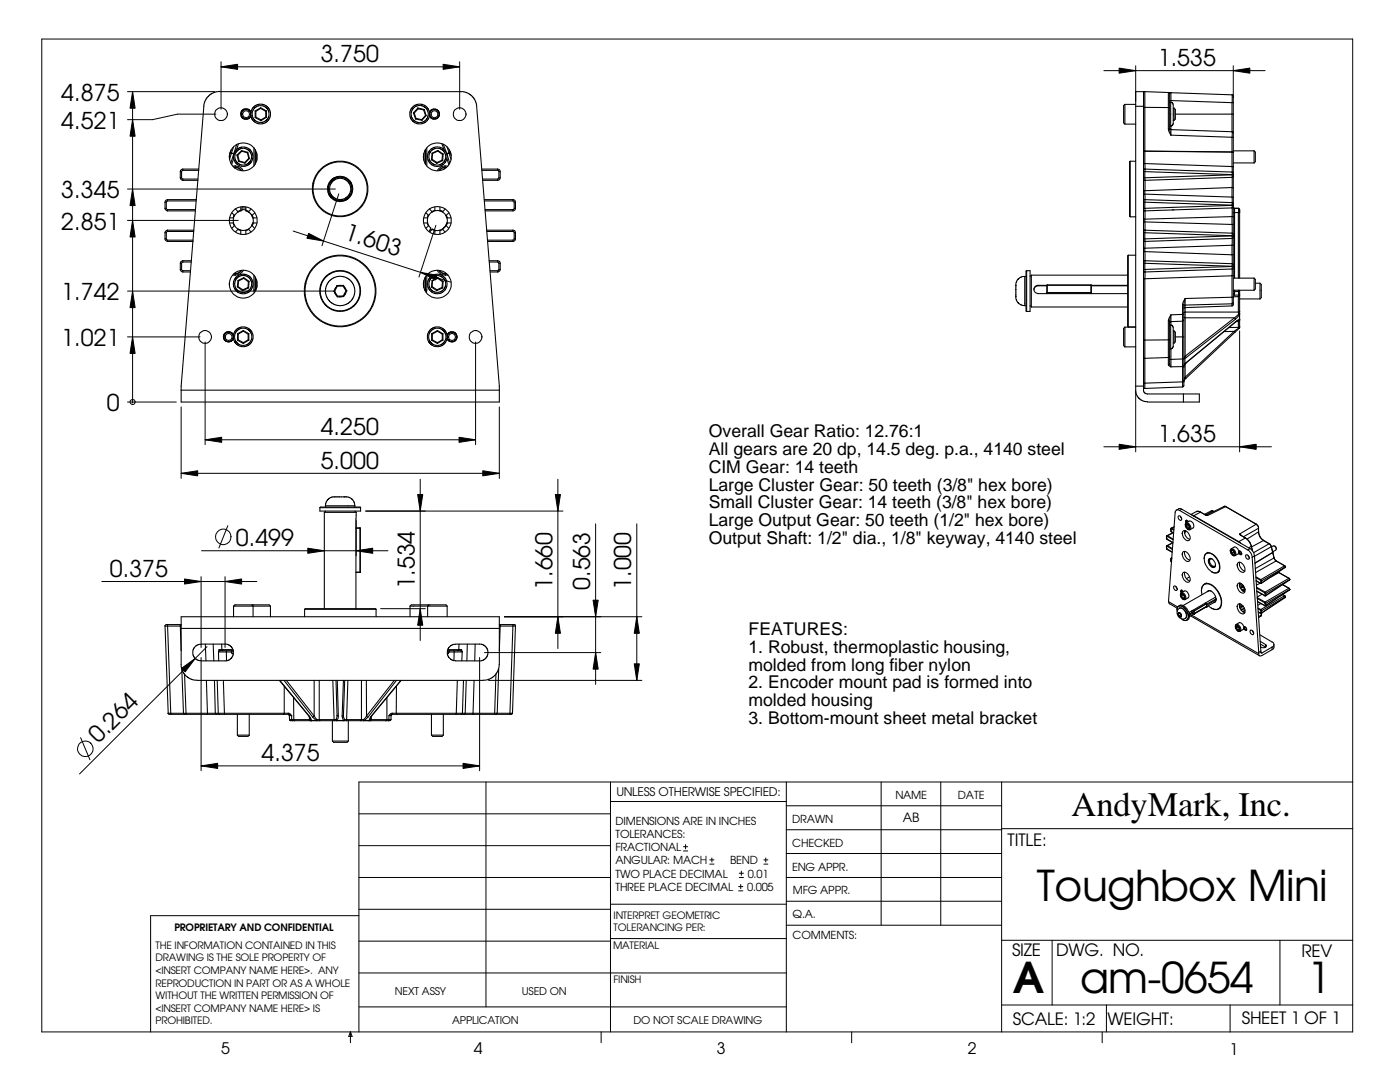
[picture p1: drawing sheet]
<svg xmlns="http://www.w3.org/2000/svg" width="279mm" height="216mm" viewBox="0 0 279 216" stroke-linecap="round" stroke-linejoin="round" font-family="sans-serif">
<defs><g id="words">
<g font-size="8.5">
<text x="206.9" y="179.8">Toughbox Mini</text>
<text x="202.1" y="198.2">A</text>
<text x="215.6" y="198.1">am-0654</text>
<text x="260.9" y="198.1">1</text>
</g>
<text font-size="6.9" x="213.9" y="162.9">AndyMark, Inc.</text>
<g font-size="4.6">
<text x="64" y="12.4">3.750</text>
<text x="231.1" y="13.2">1.535</text>
<text x="12.2" y="20.2">4.875</text>
<text x="12.2" y="25.7">4.521</text>
<text x="12.2" y="39.6">3.345</text>
<text x="12.2" y="45.8">2.851</text>
<text x="68.5" y="47.8" transform="rotate(18 68.5 47.8)">1.603</text>
<text x="12.2" y="59.9">1.742</text>
<text x="12.2" y="69.1">1.021</text>
<text x="21.3" y="82">0</text>
<text x="64" y="86.8">4.250</text>
<text x="231.1" y="88.2">1.635</text>
<text x="64" y="93.5">5.000</text>
<text x="47.1" y="109">0.499</text>
<text x="21.9" y="115.1">0.375</text>
<text x="82.8" y="117.5" transform="rotate(-90 82.8 117.5)">1.534</text>
<text x="110.2" y="117.7" transform="rotate(-90 110.2 117.7)">1.660</text>
<text x="117.8" y="117.7" transform="rotate(-90 117.8 117.7)">0.563</text>
<text x="126" y="117.7" transform="rotate(-90 126 117.7)">1.000</text>
<text x="19.7" y="148.5" transform="rotate(-45 19.7 148.5)">0.264</text>
<text x="52.2" y="151.9">4.375</text>
</g>
<g font-size="3.5">
<text x="141.4" y="87.3">Overall Gear Ratio: 12.76:1</text>
<text x="141.4" y="90.8">All gears are 20 dp, 14.5 deg. p.a., 4140 steel</text>
<text x="141.4" y="94.4">CIM Gear: 14 teeth</text>
<text x="141.4" y="97.9">Large Cluster Gear: 50 teeth (3/8&quot; hex bore)</text>
<text x="141.4" y="101.4">Small Cluster Gear: 14 teeth (3/8&quot; hex bore)</text>
<text x="141.4" y="104.9">Large Output Gear: 50 teeth (1/2&quot; hex bore)</text>
<text x="141.4" y="108.5">Output Shaft: 1/2&quot; dia., 1/8&quot; keyway, 4140 steel</text>
<text x="149.4" y="126.7">FEATURES:</text>
<text x="149.4" y="130.3">1. Robust, thermoplastic housing,</text>
<text x="149.4" y="133.8">molded from long fiber nylon</text>
<text x="149.4" y="137.3">2. Encoder mount pad is formed into</text>
<text x="149.4" y="140.9">molded housing</text>
<text x="149.4" y="144.4">3. Bottom-mount sheet metal bracket</text>
</g>
<g font-size="3.4">
<text x="201.1" y="168.8">TITLE:</text>
<text x="202" y="190.8">SIZE</text>
<text x="210.8" y="190.8">DWG. NO.</text>
<text x="259.8" y="191">REV</text>
<text x="202.1" y="204.4">SCALE: 1:2</text>
<text x="221" y="204.5">WEIGHT:</text>
<text x="247.8" y="204.4">SHEET 1 OF 1</text>
</g>
<g font-size="3.2">
<text x="44.2" y="210.4">5</text>
<text x="94.6" y="210.3">4</text>
<text x="143" y="210.4">3</text>
<text x="193.2" y="210.4">2</text>
<text x="245.4" y="210.6">1</text>
</g>
<text font-size="2.5" x="180.2" y="164">AB</text>
<text font-size="2.4" x="123" y="158.9">UNLESS OTHERWISE SPECIFIED:</text>
<g font-size="2.2">
<text x="178.7" y="159.4">NAME</text>
<text x="191.2" y="159.4">DATE</text>
<text x="122.8" y="164.5">DIMENSIONS ARE IN INCHES</text>
<text x="122.8" y="167.2">TOLERANCES:</text>
<text x="158.1" y="164.2">DRAWN</text>
<text x="122.8" y="169.8">FRACTIONAL</text>
<text x="122.8" y="172.5">ANGULAR: MACH</text>
<text x="145.7" y="172.5">BEND</text>
<text x="158.1" y="173.7">ENG APPR.</text>
<text x="158.1" y="169.1">CHECKED</text>
<text x="122.8" y="177.8">THREE PLACE DECIMAL</text>
<text x="122.8" y="175.1">TWO PLACE DECIMAL</text>
<text x="149.1" y="177.8">0.005</text>
<text x="149.2" y="175.1">0.01</text>
<text x="158.2" y="178.5">MFG APPR.</text>
<text x="158.2" y="183.2">Q.A.</text>
<text x="158.2" y="187.4">COMMENTS:</text>
</g>
<g font-size="2.1">
<text x="78.8" y="198.5">NEXT ASSY</text>
<text x="104.1" y="198.5">USED ON</text>
<text x="90.2" y="204.3">APPLICATION</text>
<text x="126.4" y="204.3">DO NOT SCALE DRAWING</text>
</g>
<g font-size="2">
<text x="34.8" y="185.7">PROPRIETARY AND CONFIDENTIAL</text>
<text x="122.5" y="185.8">TOLERANCING PER:</text>
<text x="122.5" y="183.3">INTERPRET GEOMETRIC</text>
<text x="31" y="189.3">THE INFORMATION CONTAINED IN THIS</text>
<text x="31" y="191.8">DRAWING IS THE SOLE PROPERTY OF</text>
<text x="122.3" y="189.4">MATERIAL</text>
<text x="31" y="194.3">&lt;INSERT COMPANY NAME HERE&gt;. ANY</text>
<text x="31" y="196.8">REPRODUCTION IN PART OR AS A WHOLE</text>
<text x="122.4" y="196.2">FINISH</text>
<text x="31" y="199.3">WITHOUT THE WRITTEN PERMISSION OF</text>
<text x="31" y="201.9">&lt;INSERT COMPANY NAME HERE&gt; IS</text>
<text x="31" y="204.4">PROHIBITED.</text>
</g>
</g></defs>
<g fill="none" stroke="#000" stroke-width=".2">
<path d="M8.3 7.8h261.7v198.1h-261.7zM25.4 18.3h17.4M26.5 18.3l.5 3.3h-1zM26.5 18.3v61.9M44.1 13.3l3.3-.5v1zM44.1 13.3h47.6M44.1 12.3v9.5M88.4 12.8l3.3 .5-3.3 .5zM91.7 12.3v9.5M220.3 14.1h32.2M223.4 13.6l3.3 .5-3.3 .5zM226.7 13.1v7.1"/>
<path d="M246.1 14.1l3.3-.5v1zM246.1 13.1v6.4M25.4 37.7h41.5M26.5 37.7l.5 3.3h-1zM26.5 23.9l.5 3.3h-1zM43.1 22.8h-7.7l-5 1.1h-5M67.6 38.7l-3.3 10.3M25.4 58.1h41.5M25.4 44h22.1M26.5 58.1l.5 3.3h-1zM26.5 44l.5 3.3h-1zM58.5 46.1l31.5 10.2"/>
<path d="M61.6 46.6l3 1.5-3.3-.6zM83.9 54.4l3.3 .5-.3 .9zM87 45l-3.4 10.3M25.4 67.2h14.5M26.5 67.2l.5 3.3h-1zM40.9 68.2v20.5M94.9 68.2v20.5M226.7 78v12.2M247.4 66v24.2M25.4 80.2h9.8M26.5 80.2h.1M36.2 94.4l3.3-.5v1.1z"/>
<path d="M36.2 94.4h63.5M36.2 81.2v14.3M40.9 87.8l3.3-.6v1.1zM40.9 87.8h54M83.4 98.7h1l-.5 3.3zM83.9 95.6v32.2M91.6 87.2l3.3 .6-3.3 .5zM96.4 93.9l3.3 .5-3.3 .6zM99.7 81.2v14.3M110.8 98.7h1l-.5 3.3zM111.3 95.6v33.8M220.3 89.2h33.4"/>
<path d="M223.4 88.6l3.3 .6-3.3 .5zM247.4 89.2l3.3-.6v1.1zM20.3 116h31M36.8 115.5l3.3 .5-3.3 .5zM40.1 115.1v14.1M40.2 109.9h37.2M44.9 116l3.3-.5v1zM44.9 115.1v14.1M45.5 104.9l-1.8 4.4M61.4 109.4l3.3 .5-3.3 .5zM71.1 109.9l3.3-.5v1zM71.1 103.8v7.1"/>
<path d="M73 102h39.4M118.4 119.8h1l-.5 3.3zM118.9 104.5v32.1M127.1 104.5v31.3M36.2 133.3l2.7-1.9-1.9 2.7zM40.1 131.2v22.6M41.3 129l-25.4 25.4M75.9 121.5h9M83.9 121.5l.5 3.3h-1zM95.7 131.2v22.6M96.7 130.2h23.2M97.5 135.8h30.6"/>
<path d="M100.7 123.1h27.4M111.3 123.1l.5 3.3h-1zM118.9 130.2l.5 3.3h-1zM126.6 132.5h1l-.5 3.3zM127.1 123.1l.5 3.3h-1zM16.1 147.2l1.8 4.4M40.1 152.8l3.3-.5v1zM40.1 152.8h55.6M92.4 152.3l3.3 .5-3.3 .5zM97 156v44.9M121.8 156v49.9M121.8 159.9h35.1"/>
<path d="M156.9 156v49.9M175.9 156v28.6M187.7 156v28.6M199.9 156v49.9M270 156h-198.4v49.9M71.6 175.1h50.2M71.6 168.7h50.2M71.6 162.4h50.2M136.4 169.8h.8M136.4 169h.8M136.8 168.5v.9M141.6 172.4h.9"/>
<path d="M141.6 171.6h.9M142.1 171.2v.8M147.4 177.8h.9M147.4 176.9h.9M147.5 175.1h.9M147.5 174.2h.9M147.8 176.5v.8M148 173.8v.9M152.4 172.4h.8M152.4 171.6h.8M152.8 171.2v.8M156.9 170.3h43"/>
<path d="M156.9 165.6h43M156.9 160.8h43M156.9 175.1h43M156.9 179.8h43M199.9 165.4h70.1M71.6 194.1h85.3M71.6 187.8h50.2M71.6 181.4h50.2M71.6 182.7h-41.5v23.2M121.8 187.3h35.1M121.8 180.4h35.1M156.9 184.6h43"/>
<path d="M199.9 187.6h70.1M210 187.6v12.9M255.4 187.6v12.9M69.9 205.9v2.2M69.9 205.9l.4 .9h-.7zM71.6 200.9h85.3M120 205.9v2.2M170 205.9v2.2M199.9 200.5h70.1M220 205.9v2.2M220.8 200.5v5.4M245.5 200.5v5.4"/>
<circle cx="26.5" cy="80.2" r=".49"/>
<circle cx="44.6" cy="107.1" r="1.55"/>
<circle cx="17" cy="149.4" r="1.56"/>
</g>
<g fill="none" stroke="#000" stroke-width=".21">
<path d="M43.9 18.3h48.6l1 .3 .7 .6 .7 .9 .2 1.1M43.9 18.2l-1.2 .3-1 .5-.6 .8-.4 1.1-4.5 56.1v3.2h63.5v-3.2l-4.6-55.8M228.5 18.3l-.3 .1v.1M228.5 18.3v14.3M228.5 18.3l4.7 .2M233.2 18.5l.2 .2v7.1M233.2 18.5h.5M233.2 18.5v7.2M233.7 18.5v1.9M233.7 18.5l12.2 .4M233.7 18.5l-.2 .2M245.9 18.9v1.6"/>
<path d="M245.9 18.9l.2 .3v15.4M33.4 39.8v.3M33.4 39.8a.5 .5 0 0 0-.5 .5M33.4 39.8h5.8M36 35.5l.2 .3 .3 .2M36 34.2v1.3M36 34.2h.2M36 35.5h.2M36.2 35.5l.3 .2M36.2 34.2v1.3M36.5 35.7v.3M36.5 33.7v.3"/>
<path d="M36.5 34l-.3 .2M36.5 33.7a.5 .5 0 0 0-.5 .5M36.5 33.7h3.2M36.5 36h3M36.5 35.7h3M36.5 34h3.2M45.9 30.5l.3 .1M45.9 30.5l-.1 .5M45.9 30.5h.1M46 30.5h.2M46.1 29.9l-.1 .6M46.2 30.5v.1"/>
<path d="M46.2 30.6l-.4 1.2M46.2 30.5l.5 .2M46.2 30.6l.5 .1M46.6 29.3l-.4 1.2M46.6 31.7l-.4 1.2M46.7 30.7h.1M46.9 33.4a1.55 1.55 0 0 1 1.2 .6M46.9 33.4h-.1M46.9 33.4h.1M46.9 33.4v.3M46.9 33.1l.8 .1 .6 .4 .2 .4M46.9 33.1h-.4"/>
<path d="M46.9 33.4a1.46 1.46 0 0 1 1.3 .6M46.9 33.1v.3M46.9 33.4h-.2M47.2 28.8l-1.1 3.8M47.3 30.9l.2 .1M47.3 30.9l.3 1.3M47.5 31l.3 1.1M47.6 28.7l-.4 1.2M47.6 32.2l1.3 .4M47.8 32.1l-.2 .1M47.8 32.1l1.1 .3M48 29.7l.8-.1 .7 .3 .4 .4 .3 .7v.5l-.3 .8-.4 .3-.7 .3h-.5l-.8-.3-.3-.3-.3-.8v-.5l.3-.7 .3-.4 .6-.2"/>
<path d="M48.2 30.1l-.9 .8M48.2 30.1l.1 .1M48.2 30.1l1.2 .3M48.3 30.2l-.8 .8M48.3 30.2l1.1 .3M48.9 32.4v.2M49.4 30.5l.3 1.1M49.4 30.4l.4 1.2M49.4 30.4v.1M49.7 31.6l-.8 .8M49.7 31.6h.1M49.8 31.6l-.9 1"/>
<path d="M50.1 22.7l-.2-.5-.5-.4h-.7l-.4 .4a1.04 1.04 0 0 0 0 1.1l.2 .3a1.04 1.04 0 0 0 1.2 0l.2-.3 .1-.4M50.1 22.5l-.3-.6-.4-.2-.9 .1-.5 .7 .2 .8 .6 .5 .9-.1 .4-.6M50.3 23.7l.5 .6 .6 .3 .9 .1 .7-.2 .6-.5 .3-.6 .1-1-.2-.6-.6-.6-.5-.3-1-.1-.6 .2-.7 .5-.3 .6-.1 1 .3 .7M50.7 29.5v3.6M50.9 22.1v1.4M50.9 29.8v3M50.9 22.1l.2 .1M50.9 23.5l1.2 .6M51 30v2.6M51.1 23.4l-.2 .1M51.1 23.4l1 .5M51.1 22.2v1.2"/>
<path d="M51.2 30.6v1.4M52 21.6l-.9 .6M52 21.5l-1.1 .6M52 21.5v.1M52 21.5l1.2 .6M52 21.6l1 .6M52.1 23.9v.2M53 23.4h.2M53 22.2v1.2M53 23.4l-.9 .5M53.2 22.1v1.3M53.2 22.1l-.2 .1"/>
<path d="M53.2 23.4l-1.1 .7M62.5 36.5l-.1 1.8 .3 1.4 .4 .9 .5 .6 1.1 1 1.9 .9 1.9 .1 1.4-.3 .8-.4 .7-.5 1-1.1 .9-1.9 .1-1.9-.3-1.4-.5-.9-.4-.6-1.1-1.1-1.9-.8-.7-.1-1.9 .1-1.1 .4-.9 .5-1 .9-.5 .7-.6 1.8M65.4 37.2v.7l.3 1.1 .7 .8 1 .4 1.2-.1 .7-.3 .8-.9 .3-.7-.1-1.2-.3-.7-.9-.8-.7-.3-1.2 .1-.7 .3-.8 .9-.3 .7M68.8 35.8l.7 .5 .3 .6 .2 .7-.2 .9-.6 .9-.5 .3-.7 .1-.9-.1-.6-.3-.6-.9-.2-.7 .2-.9 .4-.6 .8-.6 .9-.1 .8 .2M82.5 24.2l.7 .5h.9l1.1-.5 .5-1.1v-.9l-.5-.9-1.1-.5h-.9l-.9 .5-.5 .9v.9l.2 .7 .5 .5M82.5 22.5l.4 1.2M82.5 22.5l.2 .1M82.6 24l-.3-.4-.3-.6 .1-.7 .2-.5 .6-.5 .6-.3 .7 .1 .6 .2 .5 .6 .2 .6-.1 .7-.2 .5-.6 .6-.6 .2-.7-.1-.7-.4M82.7 22.6l.3 1M82.9 23.7l1.3 .3M83 23.6l-.1 .1M83 23.6l1.2 .3"/>
<path d="M83.4 21.5l1.3 .3M83.4 21.5v.2M83.4 21.5l-.9 1M83.4 21.7l1.1 .2M83.4 21.7l-.7 .9M84.2 23.9v.1M84.5 21.9l.4 1.1M84.6 30.6v1.4M84.7 21.8l-.2 .1M84.7 21.8l.3 1.3M84.8 30v2.6M84.9 29.8v3"/>
<path d="M84.9 23l.1 .1M84.9 23l-.7 .9M85 23.1l-.8 .9M85.2 29.5v3.6M85.7 22.7l.1-.3 .3-.4 .3-.2h.6l.5 .3 .2 .7M85.7 22.5l.2-.4 .3-.3h.7l.6 .3 .2 .7M86.1 31.9l1.1 .7M86.2 30.6l-.1 1.3M86.2 30.6h.1M86.2 31.8l-.1 .1M86.2 31.8l1 .6M86.3 30.6l-.1 1.2"/>
<path d="M87.2 32.4v.2M87.4 30v.1M87.4 30.1l.9 .7M87.4 30l1 .7M87.4 30.1l-1.1 .5M87.4 30l-1.2 .6M87.7 22.8l-.2 .5-.7 .4-.7-.1-.4-.7M87.7 22.8l-.2 .5-.5 .4-.9-.1-.4-.6M88.2 28.7l.4 1.1M88.2 32l-1 .4M88.2 32h.1M88.3 30.8l-.1 1.2"/>
<path d="M88.3 32l-1.1 .6M88.4 30.7l-.1 .1M88.4 30.7l-.1 1.3M88.5 28.8l.7 1.8M88.8 33.4l-.6 .2-.5 .4M88.8 33.4h.2M88.8 33.4v.3h-.2M88.8 33.4h.1M88.8 33.1h.5M88.8 33.1l-.7 .1-.6 .5-.2 .3M88.8 33.4l-.6 .1-.6 .5M88.8 33.1v.3"/>
<path d="M88.8 33.4h.3M89.1 30.6h.1M89.2 30.6v.1M89.2 30.7h.1M89.2 29.3l.4 1.2M89.2 30.7l.5 1.9M89.2 31.7l.4 1.2M89.6 30.5v.1M89.6 30.6l.4 1.2M89.6 30.5l-.4 .1M89.6 30.6l-.4 .1M89.7 29.8l.1 .6"/>
<path d="M89.8 30.4l-.2 .1M89.8 30.4l.1 .1M89.9 30.5l-.3 .1M89.9 30.5l.1 .5M96.1 33.7h3.2M96.2 34h3.1M96.3 35.7h3M96.4 36h2.9M96.6 39.8h5.8M99.3 33.7v.3M99.3 34l.3 .2M99.3 33.7a.45 .45 0 0 1 .5 .5"/>
<path d="M99.3 35.7v.3M99.6 35.5l-.3 .2M99.6 34.2h.2M99.6 35.5h.2M99.6 34.2v1.3M99.8 35.5a.5 .5 0 0 1-.5 .5M99.8 34.2v1.3M102.4 39.8v.3M102.4 39.8a.45 .45 0 0 1 .5 .5M224.5 20.8v4M224.5 20.8l-.3 .3v3.4l.3 .3M224.5 24.8h2.2"/>
<path d="M224.5 20.8h2.2M225.6 32.2v11.1M225.6 32.2l-.2 .1v10.8l.2 .2M225.6 32.2h1.1M226.7 21.2h1.5M228.2 35.5v-17.2h-1.5v60l.2 .7 .6 .6 .6 .4 .9 .1M228.2 34v-.2l.3-.1 17.4 .6M228.2 35.5v.4l.3 .1M228.2 30.2l17.7 .2zM228.2 21.5h5.2M228.2 35.8v5.8M228.2 34.2h.3"/>
<path d="M228.2 35.5h.3M228.4 33.7l.1 .5M228.4 39.8h.1M228.4 36h.1M228.5 38.7v1.1M228.5 36v2.1M228.5 32.6v1.1M228.5 35.5v.5M228.5 38.7l-.3 .1M228.5 38.1h-.3M228.5 32.6l-.3 .1M228.5 34.2v1.3"/>
<path d="M228.5 38.1v.6M228.5 34.2l17.4 .6M228.5 38.7l17.4 .6M228.5 32.6l17.4 .6M228.5 39.8v.5M233.2 25.7l.5 1.3M233.2 25.7l.2 .1M233.4 25.8l.3 1.2M233.4 25.6l.3 .2M233.4 25.2h.2M233.4 20.4h.2M233.4 20.1l12.5 .4"/>
<path d="M233.5 25.7l.2 .2M233.5 25.8h.1M233.6 25.8l.1 .1M233.6 20.4l.4 .1 .1 .4v3.8l-.1 .3-.4 .2M233.6 20.4v4.8M233.6 25.9h.1M233.7 25.2v1.8M233.7 27l12.2 .4M233.7 25.9l12.2 .4M234.1 24h.2M234.1 21.6h.2M234.3 21.6v2.4"/>
<path d="M234.3 21.6l.3 .2v1.9l-.3 .3M234.6 22.8h11.5M245.9 34.9v.4M245.9 39.3v1.1M245.9 33.2v1M245.9 26.3v1.1M245.9 34.3v.5M245.9 34.3l.2 .3M245.9 35.4v2M245.9 39.3l.2 .1M245.9 37.4l.2 .1M245.9 33.2l.2 .1"/>
<path d="M245.9 30.4h.2M245.9 30.3v.1M245.9 30.3l.2 .1M245.9 27.4h.2M245.9 26.3l.2 .2M245.9 20.5v5.8M245.9 27.4v5.8M245.9 34.8v.1M245.9 37.4v1.9M245.9 34.9l-17.4 .6M245.9 35.4l-17.4 .6M245.9 34.9h.2"/>
<path d="M245.9 34.8h.2M245.9 37.4l-17.4 .7M245.9 20.5h.2M245.9 35.3h.1M245.9 34.3h.1M245.9 35.3v.1M246.1 35.1l-.2 .3M246.1 34.9v.2M246.1 34.6v.2M246.1 32.5h4.2M246.1 30.1h4.2M246.1 34.8v.1"/>
<path d="M246.1 35.1v5.6M250.3 30.1v2.4M250.3 30.1l.2 .3v1.9l-.2 .2M32.9 47.7l.1 .2 .4 .3M32.9 41.6l.1 .2 .4 .3M32.9 40.3v1.3M32.9 46.4v1.3M32.9 41.6h.3M32.9 40.3h.3M32.9 46.4h.3M32.9 47.7h.3M33.2 47.7l.2 .2"/>
<path d="M33.2 41.6l.2 .2M33.2 40.3v1.3M33.2 46.4v1.3M33.4 45.9v.3M33.4 41.8v.3M33.4 47.9v.3M33.4 46.2l-.2 .2M33.4 40.1l-.2 .2M33.4 45.9a.5 .5 0 0 0-.5 .5M33.4 45.9h5.3M33.4 48.2h5.1M33.4 42.1h5.6"/>
<path d="M33.4 47.9h5.1M33.4 46.2h5.3M33.4 41.8h5.6M33.4 40.1h5.8M36 53.8v.2l.5 .3M36 52.5v1.3M36 52.5h.2M36 53.8h.2M36.2 53.8l.3 .2M36.2 52.5v1.3M36.5 54v.3M36.5 52v.3"/>
<path d="M36.5 52.3l-.3 .2M36.5 52a.5 .5 0 0 0-.5 .5M36.5 54h1.5M36.5 52h1.7M36.5 54.3h1.5M36.5 52.3h1.7M45.8 44.5h.8M46.3 42.5l.5 .5M46.4 54.9h.5M46.5 44.5l.3 .5M46.6 43.5v1.1l.2 .4M46.7 54.7h.2"/>
<path d="M46.7 42.9l-.1 .6M46.8 45l.7 .7 .5 .2M46.8 45l-.5 .6M46.9 54.5v.1M46.9 54.6v.1M46.9 54.7v.2M46.9 41.7l.6 .5M47.4 57.2l1 .8M47.5 45.8l.5 .2M47.5 42.3l-.7 .7-.2 .5h-.8M47.5 56h.1M47.5 56l-.1 1.2"/>
<path d="M47.5 57.2h-.1M47.5 57.2l1 .6M47.5 45.7l-.5 .6M47.6 56l-.1 1.2M48 42l-.5 .2M48 45.9h1M48 41.3v.8M48 45.9v.8M48.1 54a1.41 1.41 0 0 1-1.2 .6M48.2 54a1.46 1.46 0 0 1-1.3 .7M48.3 41.8l.8 .1M48.5 57.8l-.1 .2"/>
<path d="M48.6 53.9l-.1 .2a1.79 1.79 0 0 1-1.6 .8M48.6 55l.6 .1 .7 .5 .3 .7v.5l-.2 .8-.4 .4-.7 .3-.5 .1-.8-.3-.4-.4-.3-.6-.1-.5 .3-.8 .4-.5 .6-.3h.6M48.6 55.4l-1.1 .6M48.6 55.4v.1M48.6 55.5l-1 .5M48.6 55.5l1 .7M48.6 55.4l1.1 .7M49.1 42l.5 .2M49.1 41.3v.8l.4 .2M49.1 41.5l-.8-.1v.6h-.2M49.1 45.9v.9M49.5 57.4l-1 .4"/>
<path d="M49.5 57.4h.1M49.6 45.7l-.5 .2M49.6 45.7v.1M49.6 56.2l-.1 1.2M49.6 45.8l-.5 .2M49.6 45.8l.5 .5M49.6 57.4l-1.2 .6M49.7 56.1l-.1 .1M49.7 56.1l-.1 1.3M50.1 41.7l-.5 .6 .6 .7M50.2 45l-.6 .7M50.2 45h.1"/>
<path d="M50.3 43l.2 .5M50.3 43l.1 .5h.9M50.3 45l.5 .6M50.5 43.5v1M50.5 44.5l-.2 .5M50.7 57.9v.5M50.7 54.9v3M50.8 42.5l-.5 .5M50.9 55.2v2.8M51 57.8v.2M51 55.4v2.4M51 57.8h.1"/>
<path d="M51 57.8l-.3 .1M51.2 56v1.4M51.3 44.5h-.9l-.2 .5M66.6 58.1l.2 .4M66.6 58.1h.2M66.8 58.1l.6 1M66.8 57.8l-.2 .3M66.8 58.5l.3 .3M66.8 58.5l.5 .7M67.1 57.4l-.3 .4M67.2 57h.9M67.2 57l-.1 .4"/>
<path d="M67.2 57l.1 .1M67.3 59.2h.4M67.3 57.1l-.5 1M67.4 59.1l-.1 .1M67.6 57h.5M68.2 59.2h-.5M68.2 59.2h.4M68.5 57.1l.5 .9M68.5 57.1h-1.2M68.5 59.1l.1 .1M68.5 59.1h-1.1M68.5 56.9l-.4 .1"/>
<path d="M68.5 56.9l.2 .4M68.5 56.9v.2M68.7 57.3l.3 .4M68.8 58.8l-.2 .4M69 58.4l-.2 .4M69 57.7l.2 .3M69 58h.2M69 58l-.5 1.1M69.2 58l-.2 .4M84.6 56v1.4M84.6 44.5h.7M84.6 43.5h.7"/>
<path d="M84.7 57.8l.2 .1M84.8 55.4v2.6M84.9 55.2v2.7M84.9 57.9v.1M84.9 57.9h.3M85 42.5l.6 .5M85.2 57.9l-.1 .5M85.2 54.9v3M85.3 44.5l.2 .5M85.3 43.5v1.1l.3 .4-.6 .6M85.5 42.9l-.2 .6M85.5 43l-.2 .5"/>
<path d="M85.6 45l.4 .5-.3 .5 .2 .1M85.7 41.7l.5 .5M85.9 45.7l.2 .2M86.1 57.3l1.1 .7M86.2 45.8l.6 .2M86.2 45.7l.6 .2v.8M86.2 42.2l.1 .1M86.2 56h.1M86.2 56l-.1 1.3M86.2 57.2l-.1 .1M86.2 57.2l1 .6M86.3 42.3l-.7 .7"/>
<path d="M86.3 45.7l-.6 .6M86.3 56l-.1 1.2M86.8 42l-.6 .2M86.8 41.3l-.1 .8-.4 .2M86.8 42l1 .1M87.2 57.8v.2M87.2 53.9l.1 .2a1.98 1.98 0 0 0 1.6 .8M87.4 55.5l.9 .7M87.4 55.4v.1M87.4 55.4l1 .7M87.4 55.5l-1.1 .5M87.4 55.4l-1.2 .6"/>
<path d="M87.6 54a1.59 1.59 0 0 0 1.3 .7M87.7 54a1.41 1.41 0 0 0 1.2 .6M87.8 45.9l-.9 .1-.1 .2M87.8 42l.5 .2M87.8 42.1l.5 .2M87.8 41.3v.8M88.2 57.4l-1 .4M88.2 57.4h.1M88.3 56.2l-.1 1.2M88.3 45.8l-.5 .2M88.3 45.8l-.5 .1v.9M88.3 45.8l.5 .5"/>
<path d="M88.3 57.4l-1.1 .6M88.4 56.1l-.1 1.3M88.4 56.1l-.1 .1M88.8 41.7l-.5 .6 .7 .7M88.9 54.7v.2M88.9 54.9h.5M88.9 54.7h.3M88.9 54.5v.1M88.9 54.6v.1M89 45l-.7 .7M89 45h.1M89.1 43l.1 .5"/>
<path d="M89.1 45l.4 .6M89.2 43.5h.8M89.2 43.5l.1 1-.2 .5M89.6 42.5l-.5 .5M90 44.5h-.8l-.3 .5M96.7 40.1h5.7M96.8 42.1h5.6M96.8 41.8h5.6M97.2 45.9h5.2M97.2 46.2h5.2M97.3 48.2h5.1M97.3 47.9h5.1"/>
<path d="M97.6 52h1.7M97.7 52.3h1.6M97.8 54h1.5M97.8 54.3h1.5M99.3 52v.3M99.3 52.3l.3 .2M99.3 52a.45 .45 0 0 1 .5 .5M99.3 54v.3M99.6 53.8l-.3 .2M99.6 52.5h.2M99.6 53.8h.2M99.6 52.5v1.3"/>
<path d="M99.8 53.8a.5 .5 0 0 1-.5 .5M99.8 52.5v1.3M102.4 45.9v.3M102.4 40.1l.2 .2M102.4 46.2l.2 .2M102.4 45.9a.45 .45 0 0 1 .5 .5M102.4 41.8v.3M102.4 47.9v.3M102.6 41.6l-.2 .2M102.6 47.7l-.2 .2M102.6 41.6h.3M102.6 40.3h.3"/>
<path d="M102.6 46.4h.3M102.6 47.7h.3M102.6 40.3v1.3M102.6 46.4v1.3M102.9 47.7a.5 .5 0 0 1-.5 .5M102.9 41.6a.5 .5 0 0 1-.5 .5M102.9 40.3v1.3M102.9 46.4v1.3M202.7 56.9l.1 3 .3 .5 .5 .3 .9 .3M202.7 56.9l.1 .1M202.7 59.2h.1M204.5 55.2h-.5l-.7 .3-.5 .8-.1 .6"/>
<path d="M204.5 55.2v5.8h.3M204.5 55.2h.3M204.9 54v8.1M204.9 54h.7v8.1h-.7M204.9 54l-.1 .1v8h.1M205.8 54.9v6.4M205.8 54.9h19.2M205.8 54.9l-.2 .3M207.1 56.9a.83 .83 0 0 0-.8 .9 .83 .83 0 0 0 .8 .8h17.9M207.1 57l-.6 .4-.2 .4M207.1 56.9h17.9M207.1 56.9v.1"/>
<path d="M207.1 57h1.8M209 56.9v1.7M209 56.9v1.6M209 58.5l-.1-.1h8.9l-.1 .1M209 56.9h8.7M209 58.5v.1M209 58.5h8.7M217.7 56.9l.1 1.7M217.7 56.9v1.6M217.7 58.5v.1M217.8 57h7.2M225.2 50.9v14.3l-.2-.1v-14z"/>
<path d="M225.2 50.9h1.5M225.6 43.3h1.1M228.2 54.1l.1 24.1 .3 .3 .4 .1h10.4v1.6h-10.4M228.2 40.1v-.2l.3-.1 17.4 .6M228.2 47.7v.3l.3 .2M228.2 41.6v.4l.3 .1M228.2 53.8v.3l.3 .2M228.2 41.6h.3M228.2 41.9v5.8M228.2 48v5.8M228.2 40.3h.3M228.2 46.4h.3"/>
<path d="M228.2 47.7h.3M228.2 52.5h.3M228.2 53.8h.3M228.2 43.7h.3M228.2 44.3h.3M228.2 49.5h.3M228.2 50.2h.3M228.2 55.6h.3M228.4 45.9l.1 .5M228.4 52l.1 .5M228.4 48.2h.1M228.4 42.1h.1"/>
<path d="M228.4 54.3h.1M228.5 54.3v1.3M228.5 45.9l-.3 .1v.2M228.5 47.7v.5M228.5 41.6v.5M228.5 52l-.3 .1v.2M228.5 53.8v.5M228.5 44.3v1.6M228.5 50.2v1.8M228.5 40.3v1.3M228.5 43.7v.6M228.5 46.4v1.3"/>
<path d="M228.5 48.2h.1M228.5 49.5v.7M228.5 52.5v1.3M228.5 55.6v21.9M228.5 40.3l17.4 .6M228.5 45.9l17.4 .6M228.5 46.4l17.4 .6M228.5 52l17.4 .6M228.5 52.5l17.4 .6M228.5 44.3l17.4 .5M228.5 50.2l17.4 .6M228.5 42.1v1.6"/>
<path d="M228.5 48.3v1.2M233.9 41.9h.4M236.5 59.6l-.5 1.2M236.5 59.6l-.2 1.2M236.5 59.6v1.3M245.9 47.1v.4M245.9 41v.4M245.9 53.2v.4M245.9 44.8l.1 1.7M245.9 50.8v1.8M245.9 40.4v.5M245.9 46.5v.5"/>
<path d="M245.9 40.4l.2 .3M245.9 46.5l.2 .3M245.9 52.6v.5M245.9 52.6l.2 .3M245.9 41.5v1.7M245.9 43.2l.2 .1M245.9 59.3v1.3M245.9 47.1l-17.4 .6M245.9 47.6l-17.4 .6M245.9 41l-17.4 .6M245.9 41.5l-17.4 .6M245.9 40.9v.1"/>
<path d="M245.9 43.2v1.6M245.9 47v.1M245.9 48.9v1.9M245.9 53.1v.1M245.9 55v4.3M245.9 41h.2M245.9 40.9h.2M245.9 47.1h.2M245.9 47h.2M245.9 53.2l-17.4 .6M245.9 53.7l-17.4 .6M245.9 53.2h.2"/>
<path d="M245.9 53.1h.2M245.9 43.2l-17.4 .5M245.9 48.9l-17.4 .6M245.9 55l-17.4 .6M245.9 59.3l-9.4 .3M245.9 47.6v1.3M245.9 53.7v1.3M245.9 40.4h.1M245.9 47.5h.1M245.9 41.4h.1M245.9 53.6h.1M245.9 52.6h.1"/>
<path d="M245.9 47.5v.1M245.9 41.4v.1M245.9 53.6v.1M246.1 53.4v7.4l-.2 .2M246.1 41.4l.3 .2M246.1 40.7v.2M246.1 47.1v.2M246.1 47.3l-.2 .3M246.1 41v.2M246.1 41.2l-.2 .3M246.1 46.8v.2M246.1 53.4l-.2 .3"/>
<path d="M246.1 53.2v.2M246.1 52.9v.2M246.1 44.7l-.2 .1M246.1 48.9h-.2M246.1 50.8h-.2M246.1 55h-.2M246.1 59.3h-.2M246.1 58.5l.3 .4M246.1 57.9h4.2M246.1 55.5h4.2M246.1 58.8l.3 .1M246.1 40.9v.1"/>
<path d="M246.1 41.2v5.6M246.1 47v.1M246.1 47.3v5.6M246.1 53.1v.1M246.4 42.4h1v-.7l-.3-.1v13.9M246.4 42.4v13.1M246.4 42.4l-.3 .1M246.4 41.6h.8M246.4 41.6v.8M246.4 57.9v1M246.4 58.9h.8M247.1 58.2l.1 .7"/>
<path d="M247.1 59.2h-1M247.1 57.9v.3M247.1 59.2v3.1M247.1 58.2h-1M247.1 58.2h.3M247.2 58.9l-.1 .3M247.4 58.6l-.2 .3M247.4 59l-.3 .2M247.4 59.6h4.1M247.4 41.8v13.7M247.4 57.9v7.4M250.3 55.5v2.4"/>
<path d="M250.3 55.5l.2 .3v1.9l-.2 .2M250.5 56.5h1M251.5 56.5v3.1M251.5 56.5l.2 .3v2.6l-.2 .2M36.2 77.9h63.5M46.6 67.1l-.2-.5-.5-.3h-.7l-.4 .3a1.04 1.04 0 0 0 0 1.2l.2 .2a1.04 1.04 0 0 0 1.2 0l.2-.2 .2-.5M46.6 66.9l-.4-.6-.6-.1-.6 .1-.3 .3-.1 .5 .1 .7 .3 .3 .6 .1 .6-.1 .4-.6M46.9 68.2l.4 .6 .6 .3 1 .1 .6-.2 .6-.6 .3-.5 .1-1-.2-.6-.6-.7-.5-.3-1-.1-.6 .2-.7 .6-.2 .5-.1 1 .3 .7M47.4 66.6l.1 .1M47.4 67.9l1.2 .6M47.4 66.6v1.3M47.5 67.8l-.1 .1"/>
<path d="M47.5 67.8l1.1 .6M47.5 66.7v1.1M48.6 66l1.1 .6M48.6 66.1l.9 .6M48.6 66v.1M48.6 68.4v.1M48.6 66.1l-1.1 .6M48.6 66l-1.2 .6M49.5 67.8l.2 .1M49.5 66.7v1.1M49.5 67.8l-.9 .6M49.7 66.6l-.2 .1"/>
<path d="M49.7 66.6v1.3M49.7 67.9l-1.1 .6M69.4 60.5l.7-.6 .6-1 .1-1-.3-1.2-.7-.9-1.1-.6-1-.1-1.2 .4-.9 .7-.5 1-.2 1 .4 1.2 .7 .9 1 .6 1.4 .1 1-.4M85.6 68.2l.5 .6 .5 .3 1 .1 .6-.2 .7-.6 .3-.5v-1l-.2-.6-.5-.7-.6-.3-.9-.1-.7 .2-.6 .6-.3 .5-.1 1 .3 .7M86.1 66.6l.2 .1M86.1 66.6v1.3M86.1 67.9l1.2 .6M86.3 66.7v1.1M86.3 67.8l-.2 .1M86.3 67.8l1 .6M87.3 66.1l-1 .6M87.3 66l-1.2 .6"/>
<path d="M87.3 66v.1M87.3 68.4v.1M87.3 66l1.1 .6M87.3 66.1l1 .6M88.3 67.8l.1 .1M88.3 66.7v1.1M88.3 67.8l-1 .6M88.4 66.6v1.3M88.4 66.6l-.1 .1M88.4 67.9l-1.1 .6M89.2 67.1l.1-.3 .3-.4 .3-.1h.6l.5 .3 .2 .6M89.2 67l.2-.4 .3-.3 .7-.1 .6 .4 .2 .6"/>
<path d="M91.2 67.2l-.2 .6-.7 .4-.7-.2-.4-.6M91.2 67.2l-.1 .6-.3 .3-.6 .1-.6-.1-.4-.6M205.6 61l.2 .3M205.8 61.3h19.2M224.5 69.2h2.2M224.5 65.3h2.2M224.5 65.3l-.3 .2v3.5l.3 .2M224.5 65.3v3.9M226.7 77h1.5M228.2 77.3l.3 .2M233.2 72.8l.5 .4M233.2 64.1v8.7"/>
<path d="M233.4 67.8h-5.2M233.4 64l-.2 .1M233.4 71.1l-.1 .2-4.8 .2-.3-.3M233.4 72.6l-.2 .2M233.4 72.6l.3 .6M233.4 64.3h.2M233.4 69.6h.2M233.4 64.9h.2M233.4 64v8.6M233.6 64.9l.4 .1 .1 .4v3.7l-.1 .4-.4 .1M233.6 64.9v4.7M233.6 64.2h.1"/>
<path d="M233.7 64.2h-.2v.1M233.7 64.2h-.1M233.7 62.8l-.5 1.3M233.7 62.8l-.3 1.2M233.7 64.2l-.3 .3M233.7 62.8v2.1M233.7 69.6v3.6M234.1 68.5h.2M234.1 66h.2M234.3 66l.3 .3v1.9l-.3 .3M234.3 66v2.5M234.6 67.2h1.7"/>
<path d="M236 77.2l-7.5 .3M236 60.8v16.4M236 60.8h.3M236.2 78.6v1.6M236.3 60.8v16.2l-.3 .2M236.3 62.7l-2.6 .1M236.3 63.8l-.3 .3-2.3 .1M236.3 76l-.2 .2-7.6 .3-.3-.3M236.3 72.9l-.2 .3h-2.4M236.3 63.2l.2 .2h9.9M236.3 71.6l-2.9 .1M236.4 71.2l-.1 .3h.2"/>
<path d="M236.4 71.2l.1 .3M236.4 75.4l-.1 .8 .2-.6M236.4 75.4l.1 .2M236.4 72.6h.1M236.5 72.6l-.2 .7 .2-.7M236.5 71.5v3.8M236.5 61.4h-.2v.2M236.5 60.9v.5M236.5 60.9l-.2 .2M236.5 71.1l.2 .3M236.5 75.3l.2 .2M236.5 61.4v9.7"/>
<path d="M236.5 71.1l-.1 .1M236.5 75.3l-.1 .1M236.7 72.4l-.2 .2M236.7 71.4l-.2 .1M236.7 75.5l-.2 .1M245.9 60.6v.4M245.9 61l-9.4 .4M245.9 60.6l-9.4 .3M246.1 60.4l-.2 .2M246.3 66.1l.2 .2M246.3 66.1l-2 .1M246.3 66.1l-9.8 9.2"/>
<path d="M246.4 63.4l.1 .3M246.4 63.4l-9.9 7.7M246.5 66.3l-9.8 9.2M246.5 63.7l-9.8 7.7M246.6 64.2l-9.9 8.2M246.7 64.1l-.1 .1M246.7 64.1l-10 8.3M246.8 64.1h.3M247.1 63.9l-.5 .3M247.1 62.3h-10.6l-.2 .2M247.1 62.3l.1 .4M247.1 65.3l.1 .2"/>
<path d="M247.1 64.1v1.2M247.1 65.3l-1.9 .1M247.2 62.7l-.8 .7M247.2 62.7h.2M247.2 62.7l.2-.1v.1M247.2 63.9l-.1 .2M247.2 65.5l-.9 .6M247.2 65.5h.1M247.2 63.9l-.2 .1M247.3 65.5l-.8 .8M247.4 62.7l-.9 1M247.4 63.8l-.7 .3"/>
<path d="M247.4 63.8v-.1l-.2 .2M247.4 63.8l-.2 .1M247.4 62.7v1.1M247.4 62.1l-.3 .2M247.4 63.9l-.3 .2M247.4 65.1l-.3 .2M247.4 65.3l-.2 .2M247.4 65.3l-.1 .2M69.1 99.1l.6 .1 .7 .5 .3 .5 .1 .7M69.2 99.1l-3 .1-1 .7-.3 1M63.8 101.3v.7h8.2v-.7M63.8 101.3l.2-.1h7.9l.1 .1"/>
<path d="M63.8 101.3h8.2M64.7 102.2v19.3M64.7 102.2h6.4M65 100.9v.3M65 102l-.3 .2M65 100.9h5.8M70.8 100.9v.3M70.8 102l.3 .2M71 105.4h.9M71 114.2h.9M71 114.2h.8M71 105.3h.8"/>
<path d="M71.1 102.2l-.1 19.3M71.8 105.3l.1 .1M71.8 105.3v8.9M71.9 114.2h-.1M71.9 105.4v8.8M232.8 107.4l.1 .3M232.8 109.4l.1 .2M232.8 107v.1M232.8 107.4v.1M232.8 109v.1M232.8 109.4v.1M232.8 107v.4"/>
<path d="M232.8 109v.4M232.8 109.5l.1 .1M232.8 107.5l.1 .1M232.8 107.1v.4M232.8 109.1v.4M232.9 106.9l-.1 .1M232.9 108.9l-.1 .1M232.9 106.9h.1M232.9 108.9h.1M232.9 107.6v.1M232.9 109.6h.1M232.9 109l-.1 .1"/>
<path d="M232.9 107l-.1 .1M232.9 107.7l1.2 .6M232.9 109.6l1 .6M232.9 109l1.1 .6M232.9 107.6l1.2 .6M232.9 107l1.2 .7M233 106.9l-.1 .1M233 108.9l-.1 .1M233 106.9l1.1 .7M233 108.9l1 .6M233.7 105.9l.1 .2M233.7 111.5l.1-.2v.2"/>
<path d="M233.7 111.9l.1 .2M233.7 105.5h.1M233.7 111.5h.1M233.7 105.5l.1 .6M233.7 111.5v.4M233.8 105.4l-.1 .1M233.8 106.1h.1M233.8 105.4h.1M233.8 112.1h.1M233.8 106.1l.4 .2M233.8 105.5l.4 .3M233.8 111.5h.1"/>
<path d="M233.8 106.1l.4 .3M233.8 105.4v.1M233.8 111.3l-.1 .1M233.8 105.4l.5 .2M234.1 106.3l-1.2 .6M234.1 108.3l-1.2 .6M234.1 108.3l-1.1 .6M234.1 106.3l-1.1 .6M234.2 117a.51 .51 0 0 1 .6 .2 .51 .51 0 0 1 0 .6l-.4-.2zM234.3 105.1l-.6 .3M234.3 105.2l-.5 .2M234.7 117l.2 .4"/>
<path d="M235.2 103a.48 .48 0 0 1 .6 .2 .48 .48 0 0 1-.2 .6 .69 .69 0 0 1-.4-.8zM235.4 101.9a.52 .52 0 0 0-.6-.2 .52 .52 0 0 0-.3 .6l-1.3 17.8M235.4 101.9l13.6 7.8M235.6 103l.2 .5M235.6 118.7a.43 .43 0 0 1 .3-.5 .43 .43 0 0 1 .5 .4 .64 .64 0 0 1-.1 1.1l-.2-.2M235.6 118.5a.71 .71 0 0 1 .8 .2 .71 .71 0 0 1 .1 .8 .71 .71 0 0 1-.8-.2 .71 .71 0 0 1-.1-.8zM235.8 118.3l.5-.4a.9 .9 0 0 1 .8 1.4l-.6 .3M235.8 118.6h.3l.3 .4v.4h-.3M235.8 118.6v.4M235.8 119l.3 .4M235.8 118.6h.3M235.8 119h.1"/>
<path d="M235.8 117.8a.28 .28 0 0 0-.1 .2 .28 .28 0 0 0 .1 .3M235.8 101.6l-.4-.1-.6 .3M235.8 101.6l-.4 .3M235.8 101.6l13.7 7.9M236 114.4a.81 .81 0 0 1 1.3 .5 .66 .66 0 0 1 .3 .9 .66 .66 0 0 1-.8 .3 1.66 1.66 0 0 1-.8-1.7zM236 110.2a.81 .81 0 0 1 1.3 .6 .66 .66 0 0 1 .3 .8 .66 .66 0 0 1-.8 .4 1.66 1.66 0 0 1-.8-1.8zM236 106.1a.81 .81 0 0 1 1.3 .5 .66 .66 0 0 1 .3 .9 .66 .66 0 0 1-.8 .3 1.66 1.66 0 0 1-.8-1.7zM236.1 118.1l-.3-.2v.3M236.1 119.4h.1M236.1 118.1l-.4-.3v.5M236.2 118.7v.1M236.2 118.8l.2 .2"/>
<path d="M236.2 118.8l-.4 .2M236.4 119.3l-.3 .1M236.4 119.2l-.3 .2M236.4 105.9a1.54 1.54 0 0 0 1 1.7M236.4 110a1.54 1.54 0 0 0 1 1.8M236.4 114.2a1.54 1.54 0 0 0 1 1.7M236.4 105.9l.2 .1M236.4 105.9v.2M236.4 105.9h.1M236.5 105.9h-.1M236.6 104.8a.43 .43 0 0 1 .3-.5 .43 .43 0 0 1 .5 .3l.3 .6-.1 .4-.3 .1-.3-.1M236.6 106h.1"/>
<path d="M236.6 105.9v.1M236.6 106l-.2 .4M236.6 104.5a.74 .74 0 0 1 .8 .3 .74 .74 0 0 1 0 .9 .83 .83 0 0 1-.8-1.2zM236.7 104.6h.3l.4 .4v.5h-.4M236.7 104.6v.5M236.7 105.1l.3 .4M236.7 104.6l.1 .1M236.7 105.1h.1M236.8 103.8l-.1 .5 .1-.4 .3 .2M236.8 104.7v.4M236.8 105.1l.3 .3M237.1 104.6l-.3 .1"/>
<path d="M237.1 105.4l-.1 .1M237.1 104.1l-.1-.2a.27 .27 0 0 0-.4 .1 .27 .27 0 0 0 .1 .4l.6-.4a.9 .9 0 0 1 .8 1.3l-.6 .4M237.2 104.9l.2 .2M237.2 104.8v.1M237.2 104.9l-.4 .2M237.4 105.4h-.3M237.4 105.2l-.3 .2M237.4 115.1l-.6 .4M237.8 102.7l.5 .2M238.3 102.9l-.1 .1M238.3 102.9l8.9 5.2M238.8 102.1l.4-.1 .4 .2"/>
<path d="M239.6 102.2l-.8-.2-1.1 .7M239.6 102.2l1 .5M239.6 102.2h.1M239.6 102.2l-1.3 .7M239.8 117.9a1.25 1.25 0 0 1 .6-1.4 1.25 1.25 0 0 1 1.5 .2 4 4 0 0 1 1.7 4.4 1.15 1.15 0 0 1-1.8 .2M239.9 118.7a1.69 1.69 0 0 1 .7-2.2 3.4 3.4 0 0 1 3 2.7 1.75 1.75 0 0 1-.7 2.4 2.1 2.1 0 0 1-1.8-.7M240.3 111.5a.96 .96 0 0 1 .5-1.1 .96 .96 0 0 1 1.2 .2 2.79 2.79 0 0 1 1.2 3.5 1.12 1.12 0 0 1-1.3 0M240.5 110.7a1.28 1.28 0 0 1 2.1 .5 2.74 2.74 0 0 1 .6 2.8 1.19 1.19 0 0 1-1.9-.3 2.78 2.78 0 0 1-.8-3zM240.6 102.7l.4 .2M240.8 116.3l-.4 .2M240.8 102.8h.1M240.8 102.8l.2 .1"/>
<path d="M240.9 118.1a1.01 1.01 0 0 1 1.5 .6 .93 .93 0 0 1-.2 1.6M241.1 110.2l-.3 .2M241.1 117.9h.3l.4 .1M241.2 117.9l-5.1 2.9M241.3 111.5a1.1 1.1 0 0 1 1.1 .5 1.1 1.1 0 0 1-.1 1.2 1.22 1.22 0 0 1-1-1.7zM241.5 111.5l-.1 .4M241.7 101.9l-1.3 .7M241.8 111.5a.54 .54 0 0 0-.5 .4 .54 .54 0 0 0 .3 .6 .6 .6 0 0 0 .4 .5 .6 .6 0 0 0 .6-.2M241.9 111.5a.5 .5 0 0 0-.6 .2 .5 .5 0 0 0 0 .6 .82 .82 0 0 0 1.2 .7l.1-.3M242 112.9l.4 .2M242 102h-.3h.4M242 102h.1"/>
<path d="M242 102l-1.4 .7M242 102l.2 .1M242.1 102l.1 .1M242.5 119.6l.2 .1-1.9 1.1M242.5 119.6l-1.7 1M242.6 119.1l-5.2 3v.5h.2M242.7 119.5l-.3 .6M242.7 119.4l-.2 .2M243.3 114l-.3 .3M244.3 101h.1M244.3 101l.3 .1M244.3 101l-3.5 1.8"/>
<path d="M244.6 101.1l6.1 3.5M244.6 101.1h.1M244.6 101.1l-3.6 1.8M245.5 110a.42 .42 0 0 1 .3-.5 .42 .42 0 0 1 .5 .3 .63 .63 0 0 1 .4 .5 .63 .63 0 0 1-.4 .6l-.3-.1M245.6 109.7a.71 .71 0 0 1 .7 .3 .71 .71 0 0 1 0 .9 .96 .96 0 0 1-.7-1.2zM245.7 109.9l.2-.1 .4 .3 .1 .4M245.7 109.9l.1 .5M245.7 109.9h.1M245.7 109.5l.6-.3a.91 .91 0 0 1 .8 1.3l-.6 .4M245.8 110.4l.3 .3M245.8 110.4h.1M245.8 110.4l.4 .2"/>
<path d="M246 109.8l-.3 .1M246.2 110.6l-.1 .1M246.2 110v.2M246.2 110.2l.1 .1M246.2 110.2l-.4 .2M246.4 110.5l-.3 .2M246.4 110.5l-.2 .1M247.1 112.3a.98 .98 0 0 1 1.3 .9l.1 .7a.76 .76 0 0 1-.8 .2 .76 .76 0 0 1-.6-.6l-.2-.8zM247.1 116.4a1.36 1.36 0 0 1 1.4 1.7 .76 .76 0 0 1-.8 .2 .76 .76 0 0 1-.6-.6 .94 .94 0 0 1 0-1.3zM247.2 108.1l.4 .3M247.2 108.1h.1M247.2 110.1a.37 .37 0 0 1 .5 .1 .37 .37 0 0 1-.1 .5l-.4-.5"/>
<path d="M247.4 110.1l.2 .1v.4l-.2-.2zM247.4 110l-.1 .1a.45 .45 0 0 0 .5 .5M247.4 106.6l.2 .2M247.4 112.2a1.63 1.63 0 0 0 1 1.8M247.4 116.3a1.63 1.63 0 0 0 1 1.8M247.4 109.9v.1M247.6 106.7v.1M247.6 116.4l-.2 .1M247.6 106.8l1 .6M247.6 106.8h.1M247.8 116.5l-.4 .2M248 116.7l-.6 .3"/>
<path d="M248 117l.1 .2M248 117l-.5 .3M248.1 117.2h.2M248.1 116.9v.3M248.1 117.2l-.5 .2M248.1 116.8l-.6 .4M248.2 116.9l-.2 .1M248.3 117.7v.2M248.3 117.9h.2M248.3 117.9l-.2 .1M248.4 117.4l-.6 .3M248.5 117.6h.1"/>
<path d="M248.5 117.6l-.6 .3M248.5 107.4a2.81 2.81 0 0 1 1.2 1.6M248.5 107.4h.1M248.5 107.4l-1.3 .7M248.6 107.4l.9 .8 .2 .8M248.7 110.7a.56 .56 0 0 1 .5 .3 .56 .56 0 0 1 0 .6 .59 .59 0 0 1-.5-.9zM249 109.7a1.82 1.82 0 0 1 .9 1.5M249 110.8l.3 .4M249.5 109.5a1.95 1.95 0 0 1 .9 1.4M249.5 109.5l-.5 .2M249.7 109h.1M249.7 109l.3 .9"/>
<path d="M249.7 109l-.5 .3M249.7 109l.2 .9M249.9 111.2l1.3 19M250.4 110.9l-.5 .3M250.4 110.9l1.2 19M250.7 115.3l.8 .5M250.7 115.1l.9 .6M250.7 104.6l.3 .3 .2 .5-3 1.7M250.7 115.9l.8 .5M250.7 104.6h.1M250.7 104.6l-3.3 2M250.7 104.6l.2 .1a1.38 1.38 0 0 1 .3 1.4"/>
<path d="M250.7 115.9v.1M250.8 117.3l1.6 1M250.8 117.2l1.7 1M250.8 118l1.6 .9M250.8 117.9l1.6 .9M250.9 119.4l1.5 .9M250.9 119.3l1.6 .8M251 118l-.2 .1M251.2 106.1h.1M251.2 106.1a2.38 2.38 0 0 0 .9 1.8M251.2 106.1l-2.3 1.5M251.2 106.1l.3 1 .7 .7"/>
<path d="M251.5 116.4l-.8 .4M251.5 116.4h.1M251.5 115.8l.1 .1M251.5 116.4h.2M251.6 116.3l-.1 .1M251.6 115.7l.2 .2M251.6 115.7l-.1 .1M251.6 115.9v.4M251.6 115.9h.2M251.8 116.3l-.1 .1M251.8 116.3h-.2M251.8 115.9v.4"/>
<path d="M251.8 118.6l-.9 .5M252.1 107.9l-2.3 1.2M252.1 107.9l1.2 .6M252.2 107.8l-.1 .1M252.2 107.8l1.1 .7M252.2 107.8h.1M252.4 118.8v.1M252.4 118.3l.1 .1M252.5 118.8h-.1M252.5 118.2l-.1 .1M252.5 118.2l.1 .2M252.5 118.8h.1"/>
<path d="M252.5 118.4v.4M252.5 118.4h.1M252.6 118.8l-.2 .1M252.6 118.4v.4M253.3 108.5l.4 .6M253.3 108.5l-3.1 1.8M253.3 108.5h.1M253.7 109.1l-3.3 1.9M253.7 109.1h.1M253.7 109.1l.3 1.1M253.7 109.1l.4-.2a.55 .55 0 0 1 .5 .9l-.6 .3M253.7 109.1l.6 2.2"/>
<path d="M254 110.2h.1M254 110.2l-3.6 2.2M254.3 111.3l.4 .6M254.3 111.3l-3.8 2.2M254.4 109l.2 .2 .1 .4M254.7 111.9l-4.1 2.4M254.7 111.9h.1M254.7 111.9l1.7 1M255.1 114.2l.1 .1M255.1 114.1l.2 .2M255.2 114.3l-1.6 .8M255.2 114.3h.1"/>
<path d="M255.2 114.3l2 1.1M255.3 114.3l2 1.1M255.9 116.7l1.3 .7M255.9 118.7l.5 .2M256 116.6l1.3 .8M256 118.6l.4 .3M256.4 112.9l.1 .3M256.4 118.9l.1 .2M256.4 112.9h.1M256.4 118.9h.1M256.4 112.9l-4.8 2.8M256.4 118.9l-4.8 2.7"/>
<path d="M256.4 112.9l.1 .2M256.5 113.2l-4.8 3.2M256.5 119.3l-4.8 3.1M256.5 113.2h.1M256.5 119.1v.2M256.5 119.1h.1M256.5 113.2l-4.7 2.7M256.5 113.2l-4.7 3.1M256.5 119.1l-4.7 2.8M256.5 119.1l-4.7 3.2M256.5 113.1v.1M256.5 113.1h.1"/>
<path d="M257.2 115.4l.2 .3M257.2 117.4l.2 .2M257.2 115.4h.1M257.2 117.4h.1M257.2 115.4l-4.7 2.8M257.2 117.4l-4.7 2.7M257.3 115.4l.1 .2M257.3 117.4l.1 .2M257.3 115.7l-4.7 3.2M257.3 117.7l-4.7 3.2M257.4 115.6l-.1 .1M257.4 117.6l-.1 .1"/>
<path d="M257.4 115.7h-.1M257.4 115.6v.1M257.4 117.6h.1M257.4 115.6h.1M257.4 115.7l-4.8 2.7M257.4 115.7h.1M257.4 115.7l-4.8 3.1M257.4 117.6l-4.8 2.8M257.4 117.6l-4.8 3.2M32.9 124.9h.1M32.9 124.9h3.3M32.9 124.9l.7 17.4"/>
<path d="M33.4 124.6l.7 17.9M36.2 124.7l-.2 .1 .2 5M36.2 124.6h-3l-.3 .3M36.2 125.4h63.5M36.3 133.5l.3 8.8M36.8 134.5l.3 8M39.3 135.7l-.9-.1-1.1-.5-.7-.8-.4-.9v-10.3h63.5v9.5l-.2 .8-.4 .9-.7 .8-1.1 .5-.8 .1M39.3 135.8h57.2M40.1 128.5l5.3 .1 .6 .3 .4 .5 .2 .4-.1 .9-.5 .8-.7 .4-5.7-.1-.4-.2-.6-.7-.1-1.1 .2-.6 .5-.4 .9-.2M41 128.5l.1 3.4M41.2 135.8l.2 6.7M42.5 128.5l.2 3.4"/>
<path d="M42.8 135.8l.2 6.6 .2 .1M43.3 135.8l.3 6.6 .2 .1M43.6 130.1v1.8M43.7 129.6l-.1 .5M43.7 129.6l.3 .2M43.7 129.6h2.8M44 129.8l-.4 .3M44 129.8h2.5M44.2 128.5l.1 1.2 .2 .1M44.6 135.8l.2 6.7M45.2 129.8v2M46.2 129.8v.5l.3 .2"/>
<path d="M46.6 130l-3 .1M46.6 120.9v2.2M46.6 120.9l.3-.2h3.3l.3 .2v2.2M46.6 120.9h7.4M50.3 120.7h3.4l.3 .2M54 120.9v2.2M55.8 135.8l5.9 7.1M55.8 135.8l6 7.2M56.7 135.8l5.7 7.3M56.7 136.9v5.6h-.1M57.1 135.8l5.6 7.1M58.6 139.2v4.5l.2 .1"/>
<path d="M60.8 121.6v1.5M60.8 121.6l.1-.1h14l.2 .1M60.8 121.6h14.3M62.7 135.8v7.1M63.7 135.8v7.9l.1 .1M66.4 135.8l.3 8M67.1 135.8l.2 6.9M67.3 135.8l.2 7.1M68.5 135.8l-.2 7.1M68.8 135.8l-.3 6.9M69.4 135.8l-.3 8M72.1 135.8v7.9l-.1 .1"/>
<path d="M73.1 135.8l.1 7.1M75.1 121.6v1.5M77.2 139.2v4.4l-.2 .2M78.7 135.8l-5.5 7.1M79.1 136.9v5.5l.1 .1M79.1 135.8l-5.7 7.3M81.8 120.9v2.2M81.8 120.9h7.4M85.6 120.7h-3.5l-.3 .2M89.2 120.9l-.2-.2h-3.4l-.3 .2v2.2M89.2 120.9v2.2M89.3 130l2.9 .1"/>
<path d="M89.3 129.8h2.5M89.4 129.6h2.7M89.6 130l-.3 .5M89.7 129.8v.2M90.6 129.8v2M90.9 128.5l5.3 .1 .6 .3 .4 .5 .2 .8-.1 .5-.5 .8-.7 .4-5.7-.1-.4-.2-.6-.7-.1-1.1 .2-.6 .5-.4 .9-.2M91.3 135.8l-.3 6.7M91.6 128.5v1.2l-.3 .1M91.8 129.8l.4 .3M92.1 129.6l.1 .5M92.1 129.6l-.3 .2M92.2 130.1v1.8"/>
<path d="M92.5 135.8l-.2 6.6-.3 .1M93 135.8l-.2 6.6-.2 .1M93.3 128.5l-.1 3.4M94.6 135.8l-.2 6.7M94.8 128.5l-.1 3.4M99 134.5l-.3 8M99.5 133.5l-.3 8.8M99.7 124.9h3.2M99.8 124.9h.1M99.8 124.9l-.1 4.9M102.4 124.6l-.6 17.9M102.6 124.6h-2.9l.1 .3"/>
<path d="M102.6 124.6l.3 .3M102.9 124.9h.1M102.9 124.9l-.6 17.4M233.2 120.1l.1 .3 1.6 1M233.2 120.1l1.8 1M234.9 122v-.5a.75 .75 0 0 1 .7-.6 .75 .75 0 0 1 .7 .4 1.73 1.73 0 0 1 .5 2.4l-.3 .1-.7-.3M234.9 121.7a.73 .73 0 0 1 .4-.8 .73 .73 0 0 1 .9 .2 2.31 2.31 0 0 1 .9 2.5 .78 .78 0 0 1-1.1 .1M234.9 121.7h.1M235.1 122.5l.1 .1M235.1 122.5h.1M235.1 122.4v.1M235.2 122.6v.2"/>
<path d="M235.2 122.5l.1 .4M235.2 122.3l-.1 .1M235.2 122.8l.1 .2M235.2 120.9a1.11 1.11 0 0 1 1.7 .6 1.74 1.74 0 0 1 .2 2.2h-.2M235.2 122.2l.2 .1M235.2 122.2v.1M235.2 122.2l.1 .1M235.3 123l.4 .1M235.3 122.3l.3 .1M235.3 122.3l-.1 .2M235.3 122.9l.4 .2M235.3 122.9v.1"/>
<path d="M235.4 121.4a1.19 1.19 0 0 0-.3 1.5 1.19 1.19 0 0 0 1.4 .5M235.4 121.4a1.41 1.41 0 0 1 1.2 2h-.1M235.4 122.3h.1M235.4 123l.1 .1M235.4 121.4a1.31 1.31 0 0 1 1.5 1.5l-.1 .3-.3 .2M235.5 122.3l-.3 .2M235.5 122.3l.1 .1M235.6 122.4l.2 .3M235.6 122.5l.2 .2M235.8 123l-.1 .1M235.8 122.7l-.1 .4M235.8 122.7l-.5 .2"/>
<path d="M235.8 122.9l-.1 .2M237.4 122.6h.1M237.4 122.6h.2M237.6 122.9l13.8 8M237.9 121.9v.3M237.9 122.8l13.3 7.6M237.9 122.2v.1M237.9 122.2h.1M237.9 122.3l.4 .1M237.9 122.3l-.5 .3M238 121.8l.3 .1M238.1 122.3l-.5 .3"/>
<path d="M238.3 121.9h.1M238.3 121.9v.5M238.3 122.4h.1M240.5 120.4h.2M240.7 120.4l.1 .1M240.7 120.4h.1M240.7 120.4l-2.4 1.5M240.8 120.5h.1M240.8 120.5v.5M240.8 120.5l-2.5 1.4M240.8 121h.1M240.8 121l-2.5 1.4"/>
<path d="M242.5 120.1l-5.1 2.9M243.6 121.2l-.4 .3M246.5 125.1v-.1a.4 .4 0 0 1 .4-.5 .4 .4 0 0 1 .5 .4 .53 .53 0 0 1 .3 .6 .53 .53 0 0 1-.6 .4h-.1M246.6 124.8a.7 .7 0 0 1 .7 .3 .7 .7 0 0 1 0 .8 .84 .84 0 0 1-.7-1.1zM246.7 124.6l.6-.4a.9 .9 0 0 1 .8 1.4l-.6 .4M246.7 124.9h.3M246.7 124.9v.4M246.7 125.3l.3 .5M246.7 124.9l.1 .1M246.7 125.3h.1M246.8 125v.3M246.8 125.3l.3 .4"/>
<path d="M247 124.9l.3 .4v.4l-.3 .1M247 124.9l-.2 .1M247.1 120.6a.98 .98 0 0 1 1.3 .9l.1 .7a.76 .76 0 0 1-.8 .2 .76 .76 0 0 1-.6-.6l-.2-.8zM247.1 125.7l-.1 .1M247.1 125.1h.1M247.1 125.1l.2 .3M247.1 125.1l-.3 .2M247.3 125.6l-.2 .1M247.3 125.5l-.2 .2M247.4 120.6v-.1a1.63 1.63 0 0 0 1 1.8M247.4 120.6l.4 .4M247.4 121.2l.4 .4"/>
<path d="M247.5 120.5l-.1 .1M247.6 121.1l-.2-.1 .4 .2M247.7 121.8h.1M247.8 121.6l-.1 .2M247.8 121v.2M248 120.9l-.2 .1M248.1 121l-.3 .2M248.2 125.2a.4 .4 0 0 1 .5 .1 .4 .4 0 0 1 .1 .5l-.3-.1-.3-.4M248.3 125.2h.1a.24 .24 0 0 1 .3 .1 .24 .24 0 0 1-.2 .3zM248.3 121.3l-.5 .3M248.4 121.4l-.7 .4M248.4 125.1l-.1 .1a.39 .39 0 0 0 .5 .5"/>
<path d="M248.5 121.8l-.5 .2M248.5 121.9l-.4 .2M249.6 125.7a.53 .53 0 0 1 .5 .3 .53 .53 0 0 1-.1 .7 .66 .66 0 0 1-.4-1zM249.9 125.9l.3 .4M251 120.1l1.4 .8M251 120l1.4 .8M251 121.3l.6 .3M251.1 121.5l.4 .3M251.1 122.1l.4 .3M251.1 122.1l.4 .2M251.2 130.2v.2M251.4 126.7l2.5 1.4a.53 .53 0 0 1 .4 .5 .53 .53 0 0 1-.4 .5"/>
<path d="M251.5 128l1.1 .6M251.5 122.3v.1M251.5 121.8l.1 .1M251.5 122.4h.2M251.5 128.5l1.1 .6M251.6 129.1h.1M251.6 130.2l.2 .1M251.6 122.3h-.1M251.6 121.6l-.1 .2M251.6 121.6l.2 .3M251.6 121.9h.2M251.6 122.9l-.4 .3"/>
<path d="M251.6 122.9h.1M251.6 120.4l-.6 .4M251.6 129.9l-.4 .3M251.6 121.9v.4M251.6 129.9v.3M251.6 122.3h.2M251.7 122.7l-.1 .2M251.7 122.7l-.5 .4M251.8 122.7l-.1 .2M251.8 122.3l-.1 .1M251.8 122.7h-.1M251.8 122.3l-.1 .4"/>
<path d="M251.8 121.9v.4M251.8 122.3v.4M252.4 120.8v.1M252.4 120.3l.1 .1M252.5 120.8h-.1M252.5 120.1l-.1 .2M252.5 120.1l.1 .3M252.5 120.8h.1M252.5 120.4v.4M252.5 120.4h.1M252.6 128.6a.35 .35 0 0 1 .1 .5 .35 .35 0 0 1-.4 .1l-.7-.1M252.6 129.1h.1"/>
<path d="M252.6 128.6v.5M252.6 120.8l-.2 .1M252.6 120.4v.4M253.9 129.6l-2.1 1.2a.39 .39 0 0 1-.4 .1 .39 .39 0 0 1-.2-.5M253.9 129.1l-2.1 1.2M253.9 129.1v.5M254.3 128.6l-.1 .8-.3 .2M33.6 142.3l.2 .2h23.8M33.6 142.3v.1M33.6 142.3h23.9M36.6 142.3l.3 .2M36.6 142.3v.1"/>
<path d="M47.4 146.7l.2 .2h1.9l.2-.2M47.4 142.5v4.2M47.4 146.7h2.3M49.7 142.5v4.2M57.5 142.3l.4 .2 .3 .3M57.5 142.3l.1 .2M57.6 142.5l.1 .3M57.6 142.5l.6 .3M57.6 142.6h.1M57.7 142.8h.5M57.7 142.8l.1 .8M57.8 143.6h.1"/>
<path d="M57.8 143.6h4.2M58.2 142.8v.8l.1 .2M61.7 142.9l.3 .7M61.7 142.9l.1 .1M61.7 143l.1 .7 .1 .1M61.8 143l.3 .8M62 143.6l.2 .2h-.1M62 143.6l.1 .2M62.1 143.8h1.1M62.4 143.1l.8 .7M62.7 142.9l-.3 .2M62.7 142.9l.5 .7"/>
<path d="M63.2 143.6v.2M63.2 143.6l.1 .2h-.1M63.2 143.6h3.9M66.3 147.9l.3 .2h2.7l.2-.2M66.3 143.8v4.1M66.3 147.9h3.2M67.1 143.6l.1 .2M67.2 143.8h1.4M67.3 142.7l.2 .2M67.3 142.7l-.2 .9M67.5 142.9v.4l-.3 .5M68.3 142.9l.3 .9"/>
<path d="M68.5 142.7l-.2 .2M68.5 142.7l.3 .9M68.8 143.6l-.2 .2M68.8 143.6h3.8M69.5 143.8v4.1M72.6 143.6l.1 .2M72.6 143.6v.2h.1M72.7 143.8h1M73.2 142.9l.2 .2M73.2 142.9l-.6 .7M73.4 143.1l-.7 .7M73.9 143.6l-.3 .2h.1"/>
<path d="M73.9 143.6l-.2 .2M73.9 143.6h4.1M74 143l-.3 .8M74.1 142.9l-.2 .7M74.1 142.9l-.1 .1M74.1 143v.7l-.2 .1M74.1 142.9l6-7.1-6.1 7.2M77.6 142.8l-.1 1M77.6 142.8h.5M78 143.6l-.2 .2h-19.8l-.2-.2M78 143.6h.1M78.1 142.8l-.1 .8"/>
<path d="M78.3 142.3l-.4 .2-.3 .3M78.3 142.5l-.7 .3M78.3 142.3v.2M78.3 142.3h24M78.3 142.5l-.2 .3M86.1 146.7l.3 .2h1.8l.3-.2M86.1 142.5v4.2M86.1 146.7h2.4M88.5 142.5v4.2M99.2 142.3l-.2 .2M99.2 142.3v.1M102.2 142.3l-.2 .2h-23.7"/>
<path d="M102.3 142.3v.1"/>
<circle cx="44.1" cy="22.8" r="1.27"/>
<circle cx="48.5" cy="31.3" r="1.93"/>
<circle cx="48.5" cy="31.3" r="2.78"/>
<circle cx="49.1" cy="22.8" r=".68"/>
<circle cx="49.1" cy="22.8" r=".94"/>
<circle cx="52" cy="22.8" r="1.68"/>
<circle cx="67.9" cy="37.7" r="5.4"/>
<circle cx="67.9" cy="37.7" r="2.36"/>
<circle cx="67.9" cy="37.7" r="2.37"/>
<circle cx="86.7" cy="22.8" r=".68"/>
<circle cx="86.7" cy="22.8" r=".94"/>
<circle cx="87.3" cy="31.3" r="2.78"/>
<circle cx="87.3" cy="31.3" r="1.67"/>
<circle cx="87.3" cy="31.3" r="1.95"/>
<circle cx="91.7" cy="22.8" r="1.27"/>
<circle cx="48.5" cy="56.7" r="1.96"/>
<circle cx="48.5" cy="56.7" r="2.78"/>
<circle cx="48.5" cy="44" r="2.78"/>
<circle cx="67.9" cy="58.1" r="4"/>
<circle cx="67.9" cy="58.1" r="7"/>
<circle cx="67.9" cy="58" r="7.1"/>
<circle cx="87.3" cy="44" r="2.78"/>
<circle cx="87.3" cy="56.7" r="2.78"/>
<circle cx="87.3" cy="56.7" r="1.67"/>
<circle cx="87.3" cy="56.7" r="1.95"/>
<circle cx="40.9" cy="67.3" r="1.27"/>
<circle cx="45.6" cy="67.2" r=".93"/>
<circle cx="45.6" cy="67.2" r=".68"/>
<circle cx="48.5" cy="67.2" r="1.73"/>
<circle cx="87.3" cy="67.2" r="1.73"/>
<circle cx="90.2" cy="67.2" r=".93"/>
<circle cx="90.2" cy="67.2" r=".68"/>
<circle cx="94.9" cy="67.3" r="1.27"/>
</g>
<g fill="#000">
<path d="M26.5 18.3l.5 3.3h-1zM44.1 13.3l3.3-.5v1zM88.4 12.8l3.3 .5-3.3 .5zM223.4 13.6l3.3 .5-3.3 .5zM246.1 14.1l3.3-.5v1zM26.5 37.7l.5 3.3h-1zM26.5 23.9l.5 3.3h-1zM26.5 58.1l.5 3.3h-1zM26.5 44l.5 3.3h-1zM61.6 46.6l3 1.5-3.3-.6zM83.9 54.4l3.3 .5-.3 .9zM26.5 67.2l.5 3.3h-1z"/>
<path d="M36.2 94.4l3.3-.5v1.1zM40.9 87.8l3.3-.6v1.1zM91.6 87.2l3.3 .6-3.3 .5zM96.4 93.9l3.3 .5-3.3 .6zM223.4 88.6l3.3 .6-3.3 .5zM247.4 89.2l3.3-.6v1.1zM36.8 115.5l3.3 .5-3.3 .5zM44.9 116l3.3-.5v1zM61.4 109.4l3.3 .5-3.3 .5zM71.1 109.9l3.3-.5v1zM83.4 98.7h1l-.5 3.3zM110.8 98.7h1l-.5 3.3z"/>
<path d="M36.2 133.3l2.7-1.9-1.9 2.7zM83.9 121.5l.5 3.3h-1zM111.3 123.1l.5 3.3h-1zM118.9 130.2l.5 3.3h-1zM118.4 119.8h1l-.5 3.3zM126.6 132.5h1l-.5 3.3zM127.1 123.1l.5 3.3h-1zM40.1 152.8l3.3-.5v1zM92.4 152.3l3.3 .5-3.3 .5z"/>
</g>
<use href="#words"/>
</svg>
